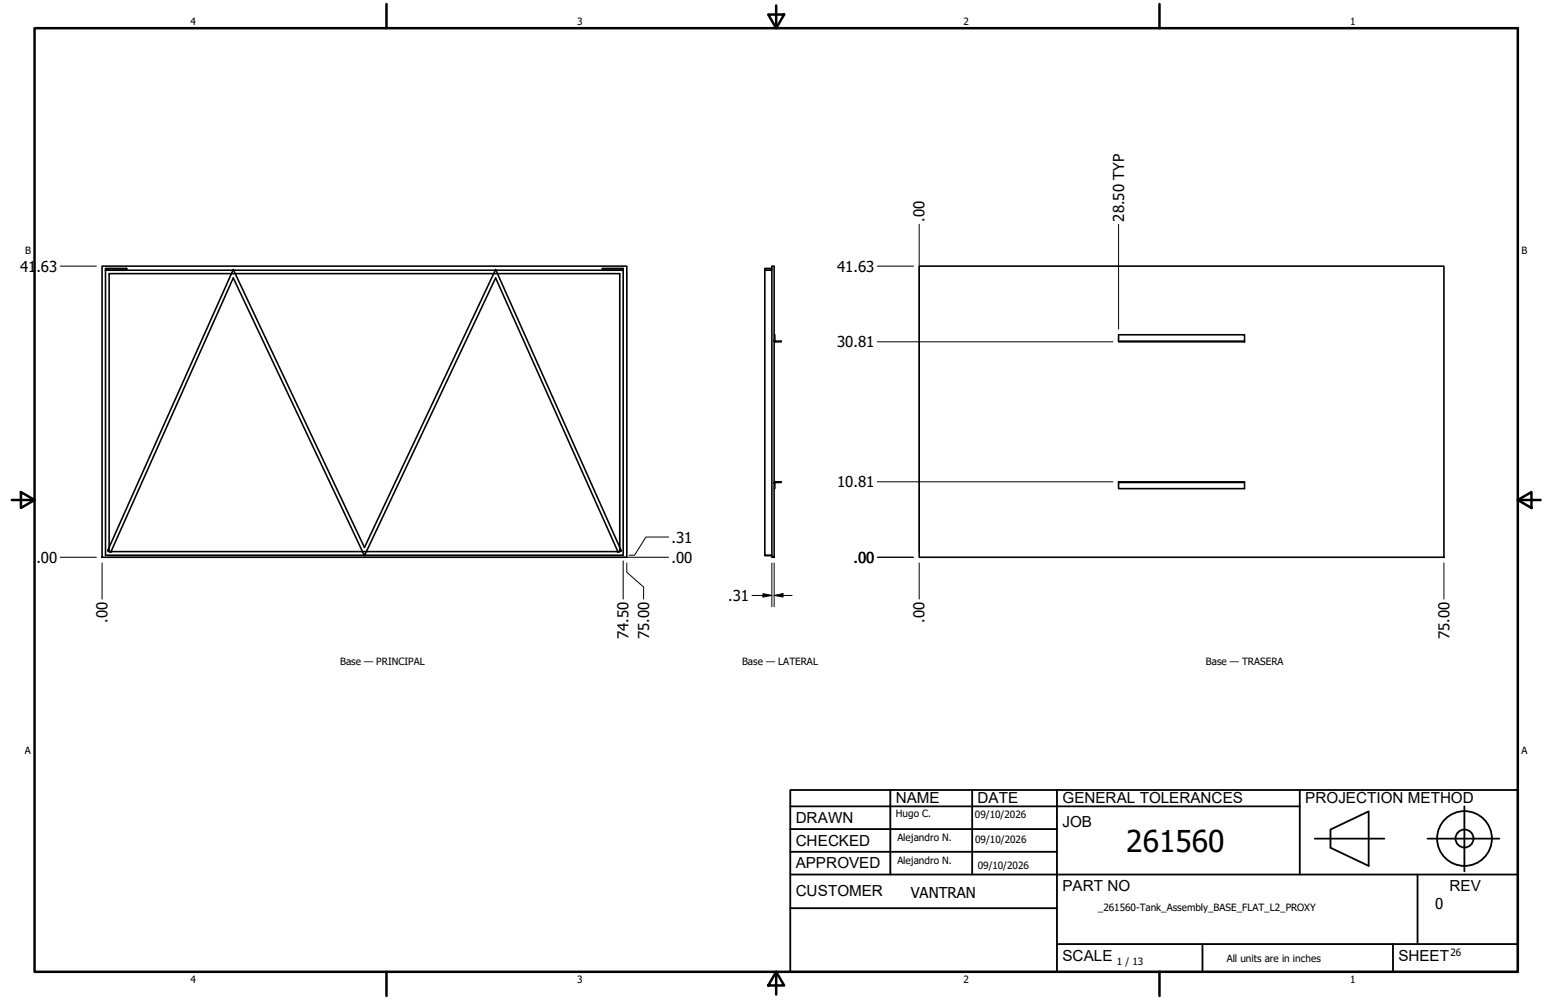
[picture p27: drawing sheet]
<svg xmlns="http://www.w3.org/2000/svg" width="432mm" height="279mm" viewBox="0 0 432 279" stroke-linecap="round" stroke-linejoin="round" font-family="sans-serif">
<defs><g id="words">
<text font-size="8.4" x="314.6" y="238.1">261560</text>
<g font-size="4.3">
<text x="250.2" y="224.2">NAME</text>
<text x="273" y="224.2">DATE</text>
<text x="296.7" y="224.3">GENERAL TOLERANCES</text>
<text x="364.6" y="224.3">PROJECTION METHOD</text>
<text x="222.2" y="229.9">DRAWN</text>
<text x="296.7" y="230.9">JOB</text>
<text x="222.2" y="236.3">CHECKED</text>
<text x="222.2" y="242.6">APPROVED</text>
<text x="222.2" y="250.3">CUSTOMER</text>
<text x="296.7" y="249">PART NO</text>
<text x="404.8" y="248.9">REV</text>
<text x="296.7" y="268.4">SCALE</text>
<text x="390.6" y="268.4">SHEET</text>
</g>
<g font-size="4.2">
<text x="258.3" y="61.9" transform="rotate(-90 258.3 61.9)">.00</text>
<text x="313.9" y="61.9" transform="rotate(-90 313.9 61.9)">28.50 TYP</text>
<text x="5.6" y="75.9">41</text>
<text x="10.2" y="75.9">.63</text>
<text x="233.8" y="75.9">41.63</text>
<text x="233.8" y="97">30.81</text>
<text x="233.8" y="136.1">10.81</text>
<text x="187.6" y="151.6">.31</text>
<text x="10.2" y="157.2">.00</text>
<text x="187.6" y="157.2">.00</text>
<text x="238.4" y="157.2">.00</text>
<text x="203.4" y="167.9">.31</text>
<text x="30" y="174.1" transform="rotate(-90 30 174.1)">.00</text>
<text x="175.6" y="178.6" transform="rotate(-90 175.6 178.6)">74.50</text>
<text x="181.3" y="178.6" transform="rotate(-90 181.3 178.6)">75.00</text>
<text x="258.3" y="174.1" transform="rotate(-90 258.3 174.1)">.00</text>
<text x="404.8" y="178.6" transform="rotate(-90 404.8 178.6)">75.00</text>
<text x="254.4" y="250.8">VANTRAN</text>
<text x="400.9" y="254">0</text>
</g>
<g font-size="2.8">
<text x="53.2" y="6.9">4</text>
<text x="161.2" y="6.9">3</text>
<text x="269.1" y="6.9">2</text>
<text x="377.1" y="6.9">1</text>
<text x="7" y="70.9">B</text>
<text x="424.9" y="70.9">B</text>
<text x="95" y="185.9">Base — PRINCIPAL</text>
<text x="207.3" y="185.9">Base — LATERAL</text>
<text x="336.8" y="185.9">Base — TRASERA</text>
<text x="6.9" y="210.6">A</text>
<text x="424.9" y="210.6">A</text>
<text x="250.2" y="228.3">Hugo C.</text>
<text x="272.3" y="228.4">09/10/2026</text>
<text x="250.6" y="234.9">Alejandro N.</text>
<text x="272.4" y="235.6">09/10/2026</text>
<text x="250.6" y="241.5">Alejandro N.</text>
<text x="273.1" y="242.8">09/10/2026</text>
<text x="306.6" y="254.5">_261560-Tank_Assembly_BASE_FLAT_L2_PROXY</text>
<text x="312" y="269.7">1 / 13</text>
<text x="342.6" y="268.7">All units are in inches</text>
<text x="405.1" y="267.1">26</text>
<text x="53.2" y="274.6">4</text>
<text x="161.2" y="274.6">3</text>
<text x="269.1" y="274.6">2</text>
<text x="377.1" y="274.6">1</text>
</g>
</g></defs>
<!-- layer: Visible (ANSI) -->
<g fill="none" stroke="#000" stroke-width=".44">
<path d="M28.5 74.4h146.6v81.3h-146.6zM29.5 75.5h144.6v79.6h-144.6zM29.5 75h5.9v.5h-5.9zM30.5 76.5h142.6v77.6h-142.6zM65.2 75.3l36.6 77.7 36.6-77.7 35.1 78.6-.8 .4-34.3-76.6-36.6 77.6-36.6-77.6-34.3 76.6-.9-.4zM168.2 75h5.9v.5h-5.9zM215.6 74.4h.6v81.3h-.6zM215.6 75h-2v.5h2h-2v79.6h2M256.7 74.4h146.6v81.3h-146.6zM216.2 95.1l.4 .5M216.2 93.5h.2v1.6M216.4 95.1l.2 .2"/>
<path d="M216.7 95.3h1.5v.2h-1.5M312.4 95.3h35.2v.2h-35.2zM312.4 95.3v-1.8h35.2v1.8M216.6 134.6l-.4 .4M216.6 134.8l-.2 .2v1.5h-.2M216.7 134.6h1.5v.2h-1.5M312.4 134.6h35.2v.2h-35.2zM312.4 134.8v1.7h35.2v-1.7M213.6 155.1l2 .2"/>
</g>
<!-- layer: Borde (ANSI) -->
<g fill="none" stroke="#000" stroke-width=".7">
<path d="M9.7 7.9h414.2v263.6h-414.2zM107.9 1.1v6.8M214.6 4.1h4.4l-2.2 3.8zM216.8 1.5v6.4M323.8 1.1v6.8M3.3 139.7h6.4M5.8 137.5l3.9 2.2-3.9 2.2zM423.9 139.7l3.8-2.2v4.4zM423.9 139.7h6.4M107.9 271.5v6.8M216.8 271.5l2.2 3.8h-4.4zM216.8 271.5v6.4"/>
<path d="M323.8 271.5v6.8"/>
</g>
<!-- layer: Title (ANSI)-1 -->
<g fill="none" stroke="#000" stroke-width=".51">
<path d="M220.7 220.7h203.2v50.8h-203.2zM220.7 225.3h142.3M220.7 231.6h74.5M220.7 238h74.5M248.7 220.7v23.6M271.5 220.7v23.6M295.2 220.7v50.8M363 220.7v23.6M367.2 234.3h19.5M371.6 231.8l10.7-5.1v15.2l-10.7-5zM398.7 234.3h20.1M409 225.3v18.2"/>
<path d="M220.7 244.3h203.2M220.7 253.7h74.5M395.9 244.3v19.5M295.2 263.8h128.7M335.9 263.8v7.7M389.1 263.8v7.7"/>
<circle cx="409" cy="234.3" r="7.7"/>
<circle cx="409" cy="234.3" r="2.51"/>
</g>
<!-- layer: Cota (ANSI) -->
<g fill="none" stroke="#000" stroke-width=".28">
<path d="M16.8 74.4h10.1M245 74.4h10.1M256.7 62.7v91.4M312.4 62.7v29.2M245 95.5h65.8M245 134.6h65.8M16.8 155.7h10.1M28.5 157.3v10.1M30.1 155.7h156.7M174.1 156.7v10.7M175.1 157.3v2.6l4.7 4.1v3.4M186.8 150.1h-6.4l-3.2 5h-1.5"/>
<path d="M215.6 157.3v12.2M216.2 157.3v12.2M245 155.7h10.1M256.7 157.3v10.1M403.3 157.3v10.1M210.1 166.4h5.5M213.1 165.9l2.5 .5-2.5 .4zM216.2 166.4l2.5-.5v.9zM216.2 166.4h5"/>
</g>
<path d="M213.1 165.9l2.5 .5-2.5 .4zM216.2 166.4l2.5-.5v.9z" fill="#000"/>
<use href="#words"/>
</svg>
